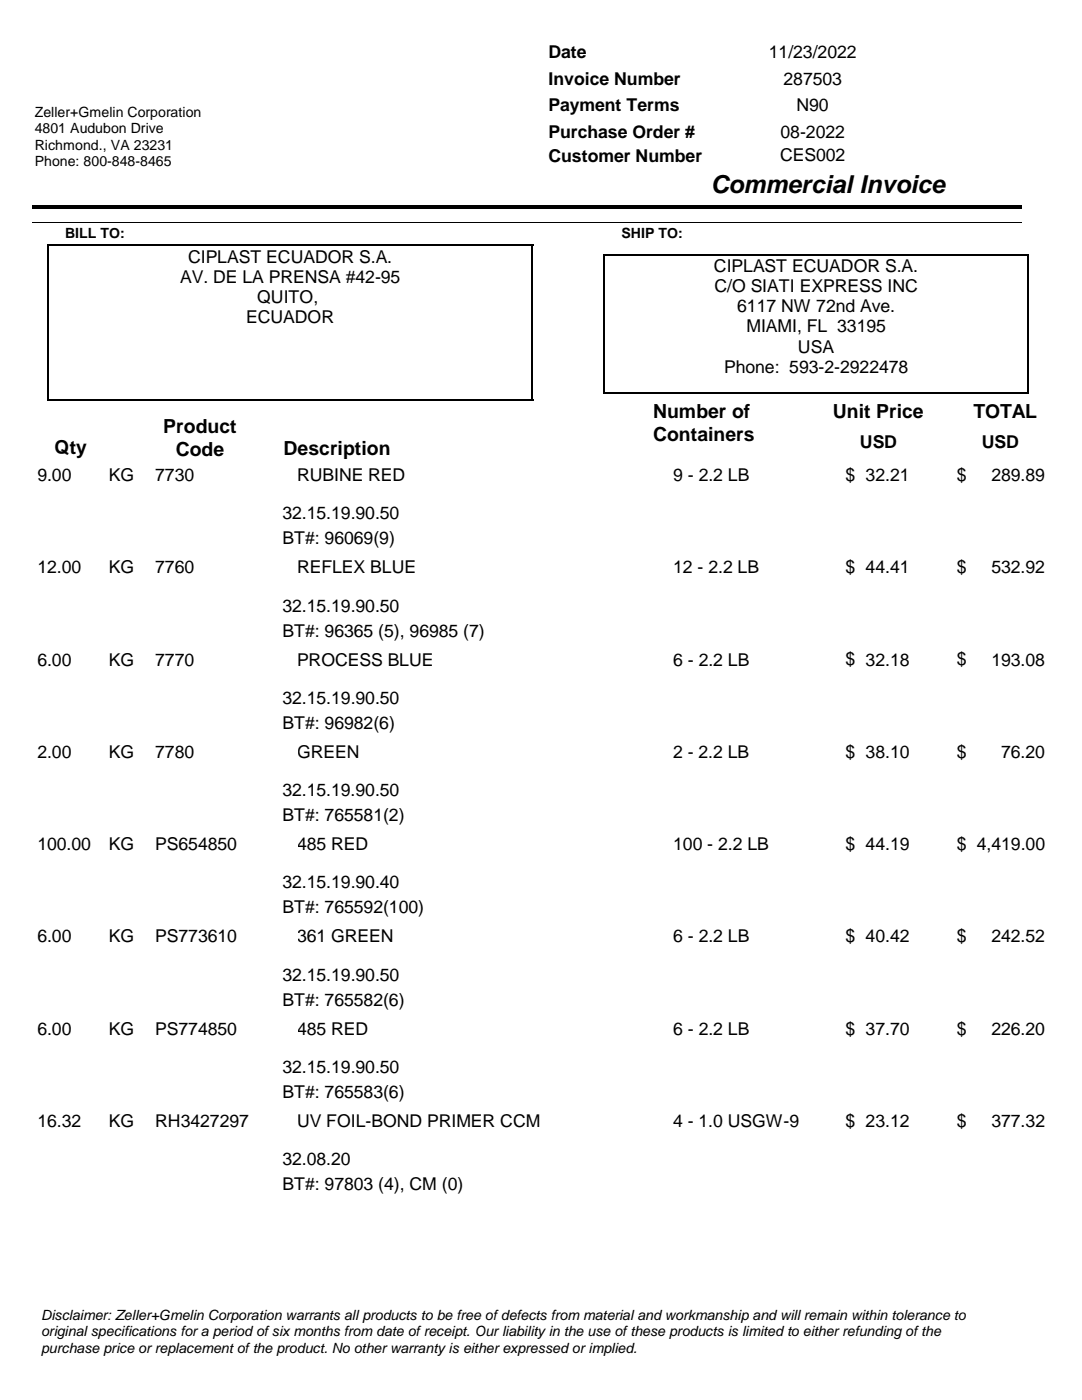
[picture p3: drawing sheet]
<svg xmlns="http://www.w3.org/2000/svg" width="216mm" height="279mm" viewBox="0 0 216 279" stroke-linecap="round" stroke-linejoin="round" font-family="sans-serif">
<defs><g id="words">
<text font-size="4.9" x="141.8" y="38.6">Commercial Invoice</text>
<g font-size="3.9">
<text x="130.4" y="83.4">Number of</text>
<text x="166.2" y="83.4">Unit Price</text>
<text x="194.3" y="83.4">TOTAL</text>
<text x="32.6" y="86.4">Product</text>
<text x="130.4" y="88.1">Containers</text>
<text x="10.9" y="90.6">Qty</text>
<text x="35.1" y="91">Code</text>
<text x="56.6" y="90.7">Description</text>
</g>
<g font-size="3.5">
<text x="109.5" y="11.6">Date</text>
<text x="153.5" y="11.6">11/23/2022</text>
<text x="109.5" y="16.9">Invoice Number</text>
<text x="156.4" y="16.9">287503</text>
<text x="109.5" y="22.2">Payment Terms</text>
<text x="159" y="22.2">N90</text>
<text x="109.5" y="27.5">Purchase Order #</text>
<text x="155.8" y="27.5">08-2022</text>
<text x="109.5" y="32.3">Customer Number</text>
<text x="155.7" y="32.2">CES002</text>
<text x="37.5" y="52.4">CIPLAST ECUADOR S.A.</text>
<text x="36" y="56.4">AV. DE LA PRENSA #42-95</text>
<text x="142.5" y="54.3">CIPLAST ECUADOR S.A.</text>
<text x="142.6" y="58.3">C/O SIATI EXPRESS INC</text>
<text x="49.1" y="64.5">ECUADOR</text>
<text x="51.3" y="60.5">QUITO,</text>
<text x="147.1" y="62.3">6117 NW 72nd Ave.</text>
<text x="149" y="66.3">MIAMI, FL 33195</text>
<text x="159.3" y="70.4">USA</text>
<text x="144.5" y="74.4">Phone: 593-2-2922478</text>
<text x="171.6" y="89.5">USD</text>
<text x="196" y="89.5">USD</text>
<text x="7.5" y="96">9.00</text>
<text x="21.7" y="96">KG</text>
<text x="31" y="96">7730</text>
<text x="59.3" y="96">RUBINE RED</text>
<text x="134.4" y="96">9 - 2.2 LB</text>
<text x="168.8" y="96">$</text>
<text x="172.8" y="96">32.21</text>
<text x="191" y="96">$</text>
<text x="197.9" y="96">289.89</text>
<text x="56.4" y="103.6">32.15.19.90.50</text>
<text x="56.4" y="108.6">BT#: 96069(9)</text>
<text x="7.5" y="114.4">12.00</text>
<text x="21.7" y="114.4">KG</text>
<text x="31" y="114.4">7760</text>
<text x="59.3" y="114.4">REFLEX BLUE</text>
<text x="134.4" y="114.4">12 - 2.2 LB</text>
<text x="168.8" y="114.4">$</text>
<text x="172.8" y="114.4">44.41</text>
<text x="191" y="114.4">$</text>
<text x="197.9" y="114.4">532.92</text>
<text x="56.4" y="122.1">32.15.19.90.50</text>
<text x="56.4" y="127">BT#: 96365 (5), 96985 (7)</text>
<text x="7.5" y="132.8">6.00</text>
<text x="21.7" y="132.8">KG</text>
<text x="31" y="132.8">7770</text>
<text x="59.3" y="132.8">PROCESS BLUE</text>
<text x="134.4" y="132.8">6 - 2.2 LB</text>
<text x="168.8" y="132.8">$</text>
<text x="172.8" y="132.8">32.18</text>
<text x="191" y="132.8">$</text>
<text x="197.9" y="132.8">193.08</text>
<text x="56.4" y="140.5">32.15.19.90.50</text>
<text x="56.4" y="145.5">BT#: 96982(6)</text>
<text x="7.5" y="151.3">2.00</text>
<text x="21.7" y="151.3">KG</text>
<text x="31" y="151.3">7780</text>
<text x="59.3" y="151.3">GREEN</text>
<text x="134.4" y="151.3">2 - 2.2 LB</text>
<text x="168.8" y="151.2">$</text>
<text x="172.8" y="151.3">38.10</text>
<text x="191" y="151.2">$</text>
<text x="199.8" y="151.3">76.20</text>
<text x="56.4" y="158.9">32.15.19.90.50</text>
<text x="56.4" y="163.9">BT#: 765581(2)</text>
<text x="7.5" y="169.7">100.00</text>
<text x="21.7" y="169.7">KG</text>
<text x="31" y="169.7">PS654850</text>
<text x="59.3" y="169.7">485 RED</text>
<text x="134.4" y="169.7">100 - 2.2 LB</text>
<text x="168.8" y="169.6">$</text>
<text x="172.8" y="169.7">44.19</text>
<text x="191" y="169.6">$</text>
<text x="195" y="169.7">4,419.00</text>
<text x="56.4" y="177.3">32.15.19.90.40</text>
<text x="56.4" y="182.3">BT#: 765592(100)</text>
<text x="7.5" y="188.1">6.00</text>
<text x="21.7" y="188.1">KG</text>
<text x="31" y="188.1">PS773610</text>
<text x="59.3" y="188.1">361 GREEN</text>
<text x="134.4" y="188.1">6 - 2.2 LB</text>
<text x="168.8" y="188.1">$</text>
<text x="172.8" y="188.1">40.42</text>
<text x="191" y="188.1">$</text>
<text x="197.9" y="188.1">242.52</text>
<text x="56.4" y="195.7">32.15.19.90.50</text>
<text x="56.4" y="200.7">BT#: 765582(6)</text>
<text x="7.5" y="206.5">6.00</text>
<text x="21.7" y="206.5">KG</text>
<text x="31" y="206.5">PS774850</text>
<text x="59.3" y="206.5">485 RED</text>
<text x="134.4" y="206.5">6 - 2.2 LB</text>
<text x="168.8" y="206.5">$</text>
<text x="172.8" y="206.5">37.70</text>
<text x="191" y="206.5">$</text>
<text x="197.9" y="206.5">226.20</text>
<text x="56.4" y="214.2">32.15.19.90.50</text>
<text x="56.4" y="219.2">BT#: 765583(6)</text>
<text x="7.5" y="224.9">16.32</text>
<text x="21.7" y="224.9">KG</text>
<text x="31" y="224.9">RH3427297</text>
<text x="59.3" y="224.9">UV FOIL-BOND PRIMER CCM</text>
<text x="134.4" y="224.9">4 - 1.0 USGW-9</text>
<text x="168.8" y="224.9">$</text>
<text x="172.8" y="224.9">23.12</text>
<text x="191" y="224.9">$</text>
<text x="197.9" y="224.9">377.32</text>
<text x="56.4" y="232.6">32.08.20</text>
<text x="56.4" y="237.6">BT#: 97803 (4), CM (0)</text>
</g>
<g font-size="2.8">
<text x="6.9" y="23.4">Zeller+Gmelin Corporation</text>
<text x="6.9" y="26.6">4801 Audubon Drive</text>
<text x="6.9" y="29.9">Richmond., VA 23231</text>
<text x="6.9" y="33.2">Phone: 800-848-8465</text>
<text x="13" y="47.5">BILL TO:</text>
<text x="124" y="47.5">SHIP TO:</text>
<text x="8.2" y="263.4">Disclaimer: Zeller+Gmelin Corporation warrants all products to be free of defects from material and workmanship and will remain within tolerance to</text>
<text x="8.2" y="266.7">original specifications for a period of six months from date of receipt. Our liability in the use of these products is limited to either refunding of the</text>
<text x="8.2" y="270">purchase price or replacement of the product. No other warranty is either expressed or implied.</text>
</g>
</g></defs>
<path d="M120.4 50.8h84.9M205.2 50.6v27.9" fill="none" stroke="#000" stroke-width=".35"/>
<path d="M9.3 49h97.1M9.5 48.8v31.3M106.3 48.8v31.3M120.6 50.6v27.9M9.3 79.9h97.1M120.4 78.3h84.9" fill="none" stroke="#000" stroke-width=".36"/>
<path d="M6.3 40.9h197.5v.7h-197.5z" fill-rule="evenodd" fill="#000"/>
<path d="M6.3 44.5h197.5" fill="none" stroke="#000" stroke-width=".2"/>
<g fill="#fff">
<path d="M6.3 6.4h72v14.5h-72z" fill-rule="evenodd"/>
<path d="M6.3 6.4h72v14.5h-72z" fill-rule="evenodd"/>
<path d="M169.2 92.4h15.8v3.9h-15.8z" fill-rule="evenodd"/>
<path d="M30.7 92.4h28.7v3.9h-28.7z" fill-rule="evenodd"/>
<path d="M168.1 92.4h3.2v6.3h-3.2z" fill-rule="evenodd"/>
<path d="M190.3 92.4h3.2v6.3h-3.2z" fill-rule="evenodd"/>
<path d="M169.2 110.8h15.8v3.9h-15.8z" fill-rule="evenodd"/>
<path d="M30.7 110.8h28.7v3.9h-28.7z" fill-rule="evenodd"/>
<path d="M168.1 110.8h3.2v6.3h-3.2z" fill-rule="evenodd"/>
<path d="M190.3 110.8h3.2v6.3h-3.2z" fill-rule="evenodd"/>
<path d="M169.2 129.2h15.8v3.9h-15.8z" fill-rule="evenodd"/>
<path d="M30.7 129.2h28.7v3.9h-28.7z" fill-rule="evenodd"/>
<path d="M168.1 129.2h3.2v6.4h-3.2z" fill-rule="evenodd"/>
<path d="M190.3 129.2h3.2v6.4h-3.2z" fill-rule="evenodd"/>
<path d="M169.2 147.7h15.8v3.9h-15.8z" fill-rule="evenodd"/>
<path d="M30.7 147.7h28.7v3.9h-28.7z" fill-rule="evenodd"/>
<path d="M168.1 147.6h3.2v6.4h-3.2z" fill-rule="evenodd"/>
<path d="M190.3 147.6h3.2v6.4h-3.2z" fill-rule="evenodd"/>
<path d="M169.2 166.1h15.8v3.9h-15.8z" fill-rule="evenodd"/>
<path d="M30.7 166.1h28.7v3.9h-28.7z" fill-rule="evenodd"/>
<path d="M168.1 166h3.2v6.4h-3.2z" fill-rule="evenodd"/>
<path d="M190.3 166h3.2v6.4h-3.2z" fill-rule="evenodd"/>
<path d="M169.2 184.5h15.8v3.9h-15.8z" fill-rule="evenodd"/>
<path d="M30.7 184.5h28.7v3.9h-28.7z" fill-rule="evenodd"/>
<path d="M168.1 184.5h3.2v6.3h-3.2z" fill-rule="evenodd"/>
<path d="M190.3 184.5h3.2v6.3h-3.2z" fill-rule="evenodd"/>
<path d="M169.2 202.9h15.8v3.9h-15.8z" fill-rule="evenodd"/>
<path d="M30.7 202.9h28.7v3.9h-28.7z" fill-rule="evenodd"/>
<path d="M168.1 202.9h3.2v6.3h-3.2z" fill-rule="evenodd"/>
<path d="M190.3 202.9h3.2v6.3h-3.2z" fill-rule="evenodd"/>
<path d="M169.2 221.3h15.8v3.9h-15.8z" fill-rule="evenodd"/>
<path d="M30.7 221.3h28.7v3.9h-28.7z" fill-rule="evenodd"/>
<path d="M168.1 221.3h3.2v6.4h-3.2z" fill-rule="evenodd"/>
<path d="M190.3 221.3h3.2v6.4h-3.2z" fill-rule="evenodd"/>
</g>
<use href="#words"/>
</svg>
